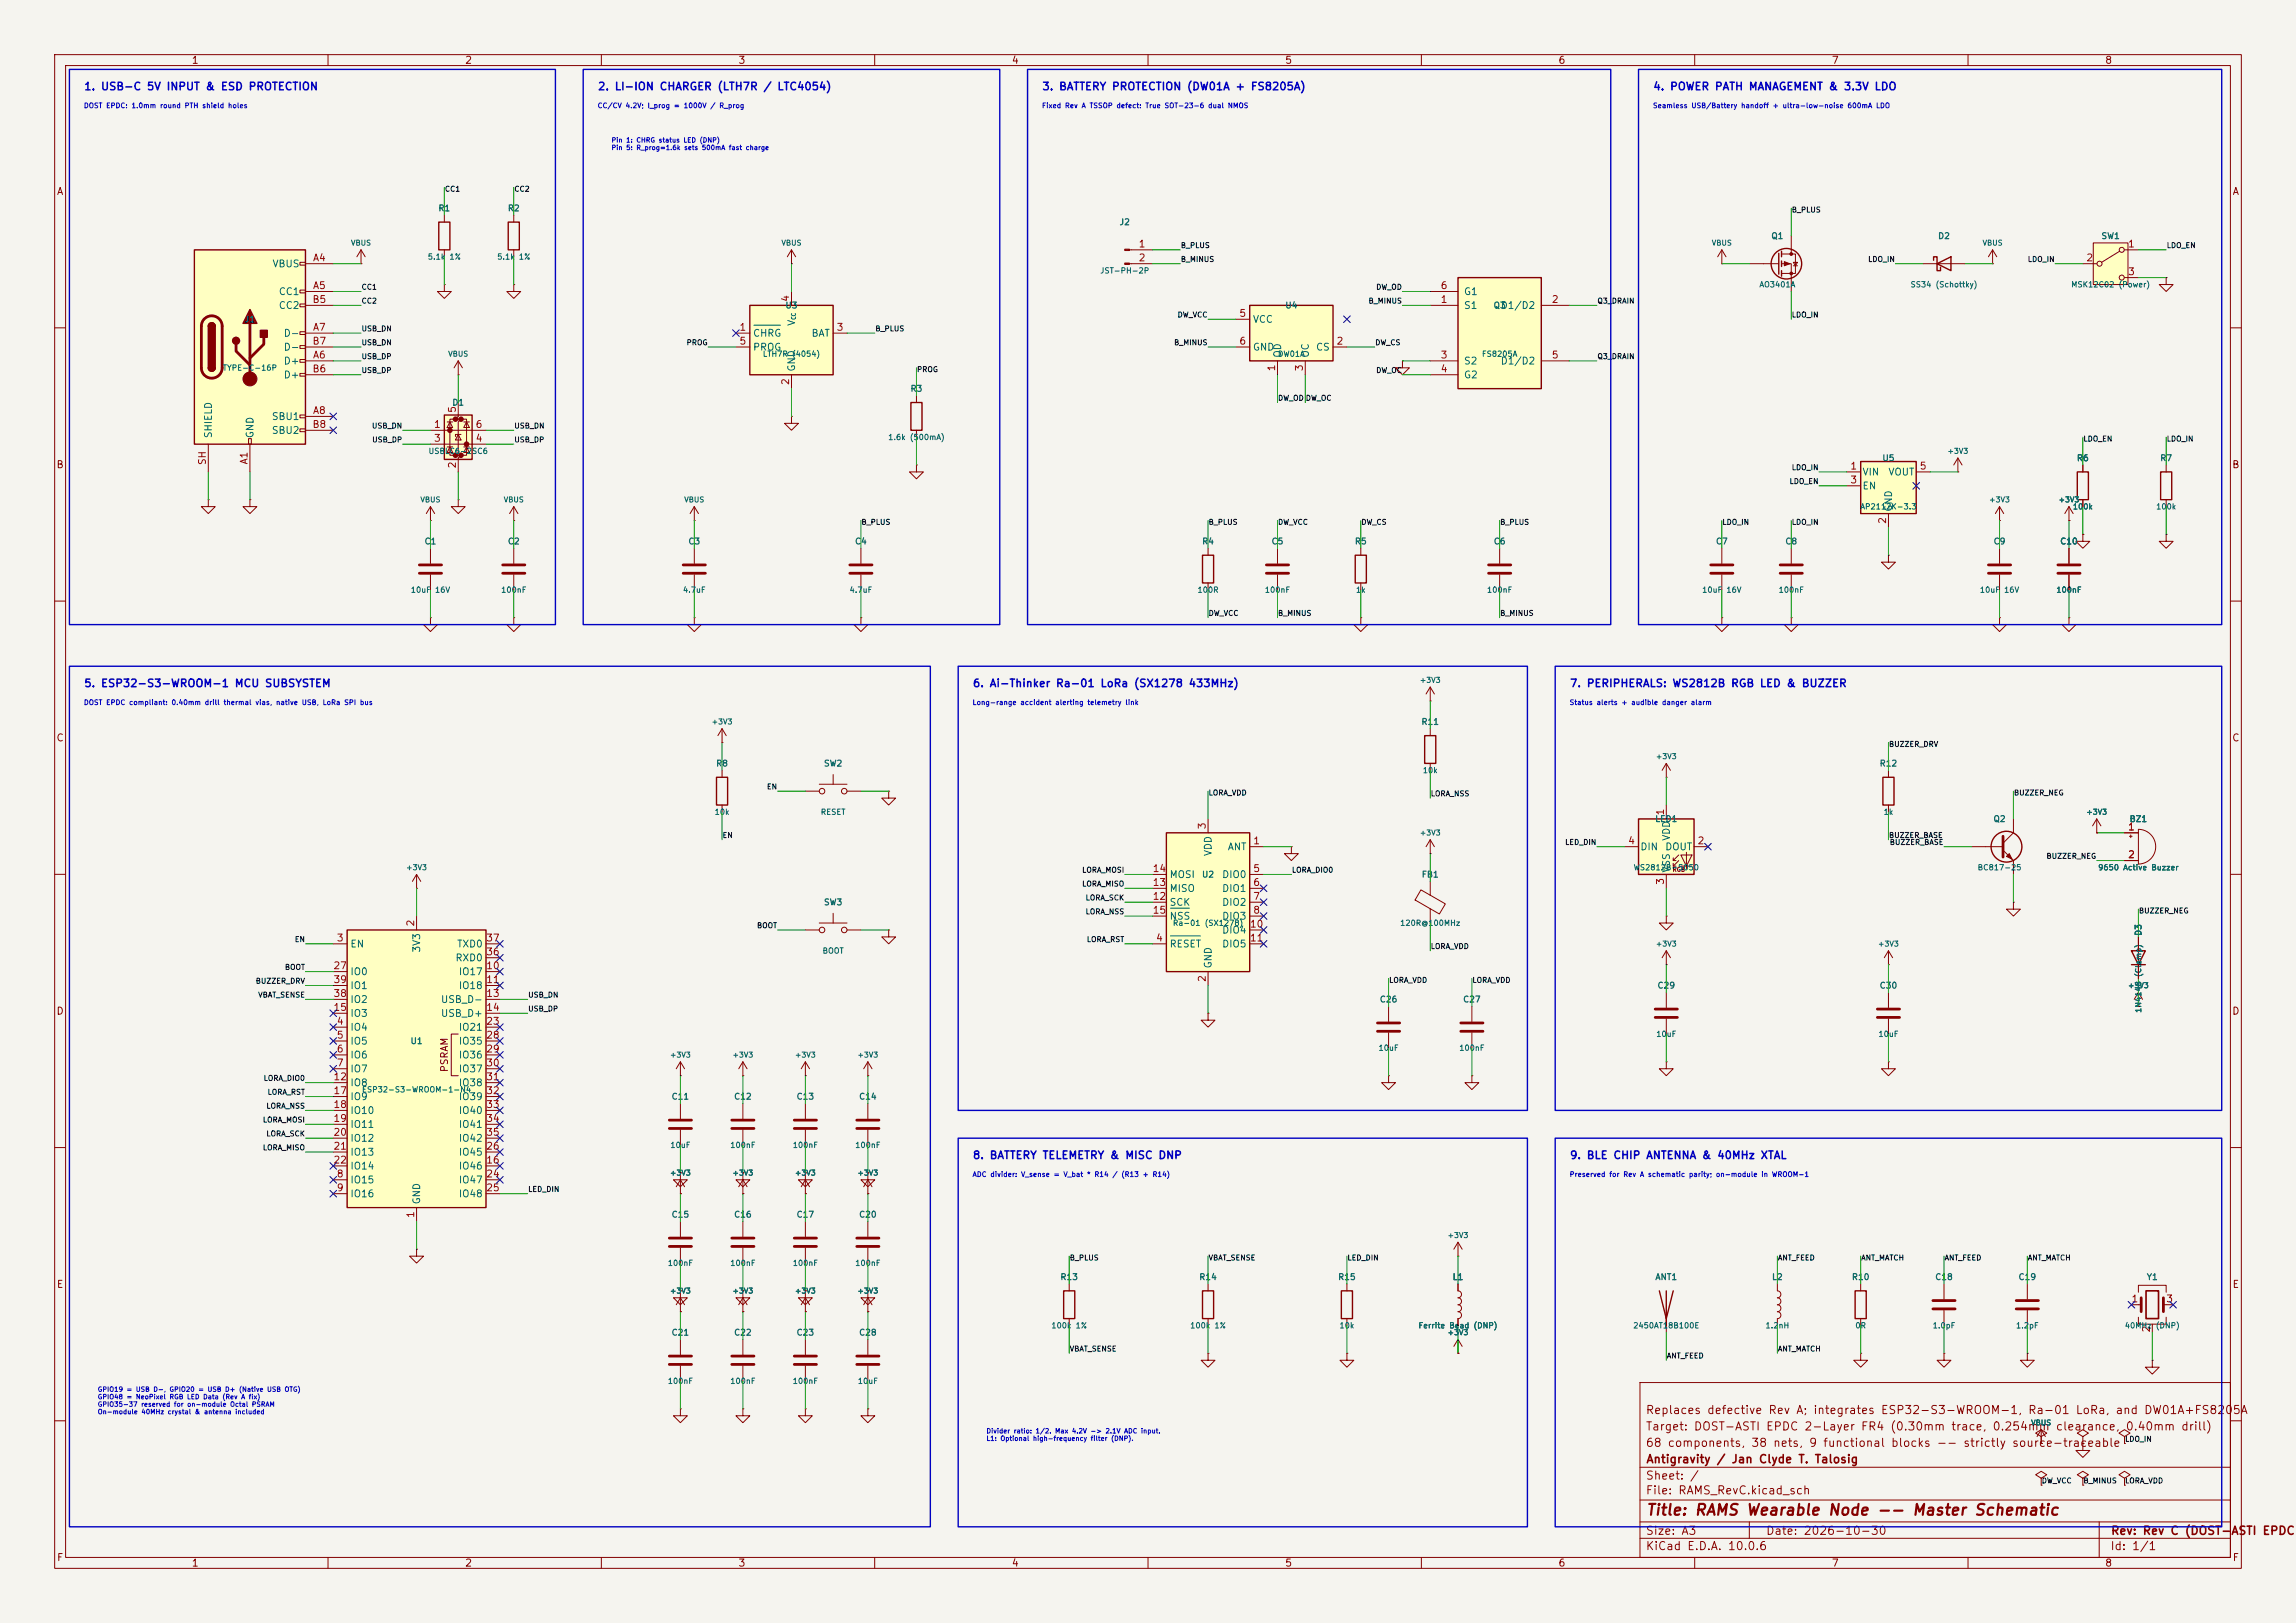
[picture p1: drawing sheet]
<svg xmlns="http://www.w3.org/2000/svg" width="420mm" height="297mm" viewBox="0 0 420 297" stroke-linecap="round" stroke-linejoin="round" font-family="sans-serif">
<defs><g id="words">
<text font-size="2" fill="#840000" x="301" y="277.8">Title: RAMS Wearable Node -- Master Schematic</text>
<g font-size="1.5" fill="#840000">
<text x="300.9" y="262.1">Target: DOST-ASTI EPDC 2-Layer FR4 (0.30mm trace, 0.254mm clearance, 0.40mm drill)</text>
<text x="300.9" y="259.1">Replaces defective Rev A; integrates ESP32-S3-WROOM-1, Ra-01 LoRa, and DW01A+FS8205A</text>
<text x="300.9" y="265.1">68 components, 38 nets, 9 functional blocks -- strictly source-traceable</text>
<text x="301" y="268.1">Antigravity / Jan Clyde T. Talosig</text>
<text x="300.9" y="273.8">File: RAMS_RevC.kicad_sch</text>
<text x="300.9" y="271.1">Sheet: /</text>
<text x="300.9" y="281.2">Size: A3</text>
<text x="322.9" y="281.2">Date: 2026-10-30</text>
<text x="386" y="281.2">Rev: Rev C (DOST-ASTI EPDC</text>
<text x="300.9" y="284">KiCad E.D.A. 10.0.6</text>
<text x="385.9" y="284">Id: 1/1</text>
</g>
<g font-size="1.4" fill="#0000c2">
<text x="15.3" y="16.9">1. USB-C 5V INPUT &amp; ESD PROTECTION</text>
<text x="109.3" y="16.9">2. LI-ION CHARGER (LTH7R / LTC4054)</text>
<text x="190.5" y="16.9">3. BATTERY PROTECTION (DW01A + FS8205A)</text>
<text x="302.3" y="16.9">4. POWER PATH MANAGEMENT &amp; 3.3V LDO</text>
<text x="15.3" y="126.1">5. ESP32-S3-WROOM-1 MCU SUBSYSTEM</text>
<text x="177.8" y="126.1">6. Ai-Thinker Ra-01 LoRa (SX1278 433MHz)</text>
<text x="287.1" y="126.1">7. PERIPHERALS: WS2812B RGB LED &amp; BUZZER</text>
<text x="177.8" y="212.4">8. BATTERY TELEMETRY &amp; MISC DNP</text>
<text x="287.1" y="212.4">9. BLE CHIP ANTENNA &amp; 40MHz XTAL</text>
</g>
<g font-size="1.3" fill="#840000">
<text x="35" y="12">1</text>
<text x="85" y="12">2</text>
<text x="135" y="12">3</text>
<text x="185" y="12">4</text>
<text x="235" y="12">5</text>
<text x="285" y="12">6</text>
<text x="335" y="12">7</text>
<text x="385" y="12">8</text>
<text x="10.3" y="36">A</text>
<text x="408.3" y="36">A</text>
<text x="10.2" y="86">B</text>
<text x="408.2" y="86">B</text>
<text x="10.2" y="136">C</text>
<text x="408.2" y="136">C</text>
<text x="10.2" y="186">D</text>
<text x="408.2" y="186">D</text>
<text x="82.2" y="196.3" transform="rotate(-90 82.2 196.3)">PSRAM</text>
<text x="10.3" y="236">E</text>
<text x="408.3" y="236">E</text>
<text x="10.3" y="286">F</text>
<text x="35" y="287">1</text>
<text x="85" y="287">2</text>
<text x="135" y="287">3</text>
<text x="185" y="287">4</text>
<text x="235" y="287">5</text>
<text x="285" y="287">6</text>
<text x="335" y="287">7</text>
<text x="385" y="287">8</text>
<text x="408.3" y="286">F</text>
</g>
<g font-size="1.3" fill="#a90000">
<text x="208.2" y="45.6">1</text>
<text x="389.2" y="45.6">1</text>
<text x="57.1" y="48.1">A4</text>
<text x="57.1" y="53.2">A5</text>
<text x="208.2" y="48.1">2</text>
<text x="263.4" y="53.2">6</text>
<text x="381.5" y="48.1">2</text>
<text x="389.2" y="50.7">3</text>
<text x="57.1" y="55.7">B5</text>
<text x="144.6" y="55.3" transform="rotate(-90 144.6 55.3)">4</text>
<text x="226.6" y="58.3">5</text>
<text x="263.4" y="55.7">1</text>
<text x="283.7" y="55.7">2</text>
<text x="57.1" y="63.4">B7</text>
<text x="57.1" y="65.9">A6</text>
<text x="57.1" y="60.8">A7</text>
<text x="135.2" y="60.8">1</text>
<text x="135.2" y="63.4">5</text>
<text x="152.9" y="60.8">3</text>
<text x="226.6" y="63.4">6</text>
<text x="244.4" y="63.4">2</text>
<text x="263.4" y="65.9">3</text>
<text x="283.7" y="65.9">5</text>
<text x="57.1" y="68.4">B6</text>
<text x="144.6" y="70.6" transform="rotate(-90 144.6 70.6)">2</text>
<text x="233.5" y="68" transform="rotate(-90 233.5 68)">1</text>
<text x="238.6" y="68" transform="rotate(-90 238.6 68)">3</text>
<text x="263.4" y="68.4">4</text>
<text x="57.1" y="76.1">A8</text>
<text x="83.7" y="75.7" transform="rotate(-90 83.7 75.7)">5</text>
<text x="57.1" y="78.6">B8</text>
<text x="79.3" y="78.6">1</text>
<text x="79.3" y="81.1">3</text>
<text x="86.9" y="81.1">4</text>
<text x="86.9" y="78.6">6</text>
<text x="38" y="85.2" transform="rotate(-90 38 85.2)">SH</text>
<text x="45.6" y="85.1" transform="rotate(-90 45.6 85.1)">A1</text>
<text x="83.7" y="85.8" transform="rotate(-90 83.7 85.8)">2</text>
<text x="338.4" y="86.2">1</text>
<text x="338.4" y="88.8">3</text>
<text x="351.1" y="86.2">5</text>
<text x="345.3" y="96" transform="rotate(-90 345.3 96)">2</text>
<text x="304.7" y="149.3" transform="rotate(-90 304.7 149.3)">1</text>
<text x="220.8" y="151.9" transform="rotate(-90 220.8 151.9)">3</text>
<text x="229.1" y="154.8">1</text>
<text x="297.7" y="154.8">4</text>
<text x="310.4" y="154.8">2</text>
<text x="389.2" y="152.3">1</text>
<text x="210.8" y="159.9">14</text>
<text x="229.1" y="159.9">5</text>
<text x="389.2" y="157.3">2</text>
<text x="210.8" y="165">12</text>
<text x="210.8" y="162.4">13</text>
<text x="210.8" y="167.5">15</text>
<text x="229.1" y="162.4">6</text>
<text x="229.1" y="165">7</text>
<text x="229.1" y="167.5">8</text>
<text x="304.7" y="162" transform="rotate(-90 304.7 162)">3</text>
<text x="61.5" y="172.6">3</text>
<text x="76.1" y="169.6" transform="rotate(-90 76.1 169.6)">2</text>
<text x="88.8" y="172.6">37</text>
<text x="211.4" y="172.6">4</text>
<text x="228.5" y="170">10</text>
<text x="228.5" y="172.6">11</text>
<text x="60.9" y="177.7">27</text>
<text x="88.8" y="177.7">10</text>
<text x="88.8" y="175.1">36</text>
<text x="220.8" y="179.8" transform="rotate(-90 220.8 179.8)">2</text>
<text x="60.9" y="185.3">15</text>
<text x="60.9" y="182.7">38</text>
<text x="60.9" y="180.2">39</text>
<text x="88.8" y="180.2">11</text>
<text x="88.8" y="182.7">13</text>
<text x="88.8" y="185.3">14</text>
<text x="61.5" y="187.8">4</text>
<text x="61.5" y="190.4">5</text>
<text x="88.8" y="187.8">23</text>
<text x="88.8" y="190.4">28</text>
<text x="60.9" y="198">12</text>
<text x="61.5" y="192.9">6</text>
<text x="61.5" y="195.4">7</text>
<text x="88.8" y="192.9">29</text>
<text x="88.8" y="195.4">30</text>
<text x="88.8" y="198">31</text>
<text x="60.9" y="200.5">17</text>
<text x="60.9" y="203.1">18</text>
<text x="88.8" y="200.5">32</text>
<text x="88.8" y="203.1">33</text>
<text x="60.9" y="205.6">19</text>
<text x="60.9" y="208.1">20</text>
<text x="88.8" y="205.6">34</text>
<text x="88.8" y="208.1">35</text>
<text x="60.9" y="210.7">21</text>
<text x="60.9" y="213.2">22</text>
<text x="61.5" y="215.8">8</text>
<text x="88.8" y="213.2">16</text>
<text x="88.8" y="215.8">24</text>
<text x="88.8" y="210.7">26</text>
<text x="61.5" y="218.3">9</text>
<text x="88.8" y="218.3">25</text>
<text x="76.1" y="223" transform="rotate(-90 76.1 223)">1</text>
<text x="389.8" y="238.6">1</text>
<text x="396.1" y="238.6">3</text>
<text x="393.6" y="243.9" transform="rotate(-90 393.6 243.9)">2</text>
</g>
<g font-size="1.3" fill="#006464">
<text x="49.7" y="49.2">VBUS</text>
<text x="50.9" y="54.3">CC1</text>
<text x="50.9" y="56.8">CC2</text>
<text x="145.7" y="59.7" transform="rotate(-90 145.7 59.7)">V</text>
<text x="229.1" y="59.4">VCC</text>
<text x="267.7" y="56.8">S1</text>
<text x="267.7" y="54.3">G1</text>
<text x="274.4" y="56.8">D1/D2</text>
<text x="51.8" y="61.9">D-</text>
<text x="51.8" y="64.5">D-</text>
<text x="137.6" y="61.9">CHRG</text>
<text x="137.6" y="64.5">PROG</text>
<text x="148.3" y="61.9">BAT</text>
<text x="229.1" y="64.5">GND</text>
<text x="234.6" y="65.6" transform="rotate(-90 234.6 65.6)">OD</text>
<text x="239.7" y="65.6" transform="rotate(-90 239.7 65.6)">OC</text>
<text x="240.6" y="64.5">CS</text>
<text x="51.8" y="67">D+</text>
<text x="51.8" y="69.5">D+</text>
<text x="145.7" y="68.1" transform="rotate(-90 145.7 68.1)">GND</text>
<text x="267.7" y="67">S2</text>
<text x="267.7" y="69.5">G2</text>
<text x="274.4" y="67">D1/D2</text>
<text x="49.6" y="77.2">SBU1</text>
<text x="39.1" y="80.3" transform="rotate(-90 39.1 80.3)">SHIELD</text>
<text x="46.7" y="80.3" transform="rotate(-90 46.7 80.3)">GND</text>
<text x="49.6" y="79.7">SBU2</text>
<text x="340.6" y="87.3">VIN</text>
<text x="340.6" y="89.9">EN</text>
<text x="345.3" y="87.3">VOUT</text>
<text x="346.4" y="93.8" transform="rotate(-90 346.4 93.8)">GND</text>
<text x="224.5" y="155.9">ANT</text>
<text x="299.9" y="155.9">DIN</text>
<text x="304.5" y="155.9">DOUT</text>
<text x="305.8" y="154" transform="rotate(-90 305.8 154)">VDD</text>
<text x="213.8" y="161">MOSI</text>
<text x="221.9" y="156.8" transform="rotate(-90 221.9 156.8)">VDD</text>
<text x="223.4" y="161">DIO0</text>
<text x="305.8" y="159.8" transform="rotate(-90 305.8 159.8)">VSS</text>
<text x="213.8" y="166.1">SCK</text>
<text x="213.8" y="163.5">MISO</text>
<text x="223.4" y="163.5">DIO1</text>
<text x="223.4" y="166.1">DIO2</text>
<text x="64" y="173.7">EN</text>
<text x="83.5" y="173.7">TXD0</text>
<text x="213.8" y="173.7">RESET</text>
<text x="213.8" y="168.6">NSS</text>
<text x="223.4" y="168.6">DIO3</text>
<text x="223.4" y="171.1">DIO4</text>
<text x="223.4" y="173.7">DIO5</text>
<text x="64" y="178.8">IO0</text>
<text x="77.2" y="174.4" transform="rotate(-90 77.2 174.4)">3V3</text>
<text x="83.2" y="176.2">RXD0</text>
<text x="83.8" y="178.8">IO17</text>
<text x="221.9" y="177.3" transform="rotate(-90 221.9 177.3)">GND</text>
<text x="64" y="183.8">IO2</text>
<text x="64" y="181.3">IO1</text>
<text x="80.5" y="183.8">USB_D-</text>
<text x="83.8" y="181.3">IO18</text>
<text x="64" y="188.9">IO4</text>
<text x="64" y="191.5">IO5</text>
<text x="64" y="186.4">IO3</text>
<text x="80.5" y="186.4">USB_D+</text>
<text x="83.8" y="188.9">IO21</text>
<text x="83.8" y="191.5">IO35</text>
<text x="64" y="194">IO6</text>
<text x="64" y="196.5">IO7</text>
<text x="83.8" y="194">IO36</text>
<text x="83.8" y="196.5">IO37</text>
<text x="64" y="199.1">IO8</text>
<text x="64" y="201.6">IO9</text>
<text x="83.8" y="199.1">IO38</text>
<text x="83.8" y="201.6">IO39</text>
<text x="64" y="204.2">IO10</text>
<text x="64" y="206.7">IO11</text>
<text x="64" y="209.2">IO12</text>
<text x="83.8" y="204.2">IO40</text>
<text x="83.8" y="206.7">IO41</text>
<text x="83.8" y="209.2">IO42</text>
<text x="64" y="211.8">IO13</text>
<text x="64" y="214.3">IO14</text>
<text x="83.8" y="214.3">IO46</text>
<text x="83.8" y="211.8">IO45</text>
<text x="64" y="216.9">IO15</text>
<text x="64" y="219.4">IO16</text>
<text x="77.2" y="220.5" transform="rotate(-90 77.2 220.5)">GND</text>
<text x="83.8" y="216.9">IO47</text>
<text x="83.8" y="219.4">IO48</text>
</g>
<g font-size="1.1" fill="#006464">
<text x="80.1" y="38.9">R1</text>
<text x="92.8" y="38.9">R2</text>
<text x="204.7" y="41.5">J2</text>
<text x="323.9" y="44">Q1</text>
<text x="354.4" y="44">D2</text>
<text x="384.3" y="44">SW1</text>
<text x="44.7" y="59.3">J1</text>
<text x="143.6" y="56.7">U3</text>
<text x="235" y="56.7">U4</text>
<text x="273.1" y="56.7">Q3</text>
<text x="166.5" y="72">R3</text>
<text x="82.6" y="74.5">D1</text>
<text x="344.2" y="84.7">U5</text>
<text x="379.8" y="84.7">R6</text>
<text x="395.1" y="84.7">R7</text>
<text x="77.6" y="99.9">C1</text>
<text x="92.8" y="99.9">C2</text>
<text x="125.8" y="99.9">C3</text>
<text x="156.3" y="99.9">C4</text>
<text x="219.8" y="99.9">R4</text>
<text x="232.5" y="99.9">C5</text>
<text x="247.7" y="99.9">R5</text>
<text x="273.1" y="99.9">C6</text>
<text x="313.8" y="99.9">C7</text>
<text x="326.5" y="99.9">C8</text>
<text x="364.6" y="99.9">C9</text>
<text x="376.8" y="99.9">C10</text>
<text x="259.9" y="132.9">R11</text>
<text x="130.9" y="140.5">R8</text>
<text x="150.6" y="140.5">SW2</text>
<text x="343.7" y="140.5">R12</text>
<text x="302.7" y="150.7">LED1</text>
<text x="364.6" y="150.7">Q2</text>
<text x="389.5" y="150.7">BZ1</text>
<text x="219.8" y="160.9">U2</text>
<text x="260" y="160.9">FB1</text>
<text x="150.6" y="165.9">SW3</text>
<text x="392" y="171.4" transform="rotate(-90 392 171.4)">D3</text>
<text x="252.3" y="183.7">C26</text>
<text x="267.5" y="183.7">C27</text>
<text x="303.1" y="181.2">C29</text>
<text x="343.7" y="181.2">C30</text>
<text x="75" y="191.3">U1</text>
<text x="122.8" y="201.5">C11</text>
<text x="134.2" y="201.5">C12</text>
<text x="145.6" y="201.5">C13</text>
<text x="157" y="201.5">C14</text>
<text x="122.8" y="223.1">C15</text>
<text x="134.2" y="223.1">C16</text>
<text x="145.6" y="223.1">C17</text>
<text x="157" y="223.1">C20</text>
<text x="193.9" y="234.5">R13</text>
<text x="219.3" y="234.5">R14</text>
<text x="244.7" y="234.5">R15</text>
<text x="265.6" y="234.5">L1</text>
<text x="302.7" y="234.5">ANT1</text>
<text x="324" y="234.5">L2</text>
<text x="338.7" y="234.5">R10</text>
<text x="353.9" y="234.5">C18</text>
<text x="369.1" y="234.5">C19</text>
<text x="392.6" y="234.5">Y1</text>
<text x="122.8" y="244.7">C21</text>
<text x="134.2" y="244.7">C22</text>
<text x="145.6" y="244.7">C23</text>
<text x="157" y="244.7">C28</text>
</g>
<g font-size="1" fill="#0f0f0f">
<text x="81.3" y="35.3">CC1</text>
<text x="94" y="35.3">CC2</text>
<text x="327.7" y="39.1">B_PLUS</text>
<text x="215.9" y="45.6">B_PLUS</text>
<text x="396.2" y="45.6">LDO_EN</text>
<text x="66" y="53.2">CC1</text>
<text x="215.9" y="48.2">B_MINUS</text>
<text x="251.6" y="53.2">DW_OD</text>
<text x="341.6" y="48.2">LDO_IN</text>
<text x="370.8" y="48.2">LDO_IN</text>
<text x="66" y="55.8">CC2</text>
<text x="215.3" y="58.3">DW_VCC</text>
<text x="250.2" y="55.8">B_MINUS</text>
<text x="292.1" y="55.8">Q3_DRAIN</text>
<text x="327.7" y="58.3">LDO_IN</text>
<text x="66" y="63.4">USB_DN</text>
<text x="66" y="65.9">USB_DP</text>
<text x="66" y="60.9">USB_DN</text>
<text x="125.5" y="63.4">PROG</text>
<text x="160" y="60.9">B_PLUS</text>
<text x="214.7" y="63.4">B_MINUS</text>
<text x="251.5" y="63.4">DW_CS</text>
<text x="292.1" y="65.9">Q3_DRAIN</text>
<text x="66" y="68.5">USB_DP</text>
<text x="167.6" y="68.3">PROG</text>
<text x="251.6" y="68.5">DW_OC</text>
<text x="233.7" y="73.6">DW_OD</text>
<text x="238.8" y="73.6">DW_OC</text>
<text x="67.9" y="78.6">USB_DN</text>
<text x="68" y="81.2">USB_DP</text>
<text x="94" y="78.6">USB_DN</text>
<text x="94" y="81.2">USB_DP</text>
<text x="381" y="81">LDO_EN</text>
<text x="396.2" y="81">LDO_IN</text>
<text x="327.3" y="88.8">LDO_EN</text>
<text x="327.7" y="86.3">LDO_IN</text>
<text x="157.5" y="96.3">B_PLUS</text>
<text x="221" y="96.3">B_PLUS</text>
<text x="233.7" y="96.3">DW_VCC</text>
<text x="248.9" y="96.3">DW_CS</text>
<text x="274.3" y="96.3">B_PLUS</text>
<text x="315" y="96.3">LDO_IN</text>
<text x="327.7" y="96.3">LDO_IN</text>
<text x="221" y="112.9">DW_VCC</text>
<text x="233.7" y="112.9">B_MINUS</text>
<text x="274.3" y="112.9">B_MINUS</text>
<text x="345.4" y="136.9">BUZZER_DRV</text>
<text x="140.2" y="144.7">EN</text>
<text x="221" y="145.8">LORA_VDD</text>
<text x="261.6" y="146">LORA_NSS</text>
<text x="368.3" y="145.8">BUZZER_NEG</text>
<text x="132.1" y="153.6">EN</text>
<text x="286.2" y="154.8">LED_DIN</text>
<text x="345.4" y="153.6">BUZZER_BASE</text>
<text x="345.6" y="154.8">BUZZER_BASE</text>
<text x="197.9" y="159.9">LORA_MOSI</text>
<text x="236.2" y="159.9">LORA_DIO0</text>
<text x="374.3" y="157.4">BUZZER_NEG</text>
<text x="197.9" y="162.5">LORA_MISO</text>
<text x="198.5" y="165">LORA_SCK</text>
<text x="198.5" y="167.5">LORA_NSS</text>
<text x="391.2" y="167.4">BUZZER_NEG</text>
<text x="53.8" y="172.6">EN</text>
<text x="138.4" y="170.1">BOOT</text>
<text x="198.7" y="172.6">LORA_RST</text>
<text x="261.6" y="173.9">LORA_VDD</text>
<text x="52" y="177.7">BOOT</text>
<text x="46.7" y="180.2">BUZZER_DRV</text>
<text x="47.1" y="182.8">VBAT_SENSE</text>
<text x="96.5" y="182.8">USB_DN</text>
<text x="96.5" y="185.3">USB_DP</text>
<text x="254" y="180.1">LORA_VDD</text>
<text x="269.2" y="180.1">LORA_VDD</text>
<text x="48.1" y="198">LORA_DIO0</text>
<text x="48.6" y="203.1">LORA_NSS</text>
<text x="48.9" y="200.6">LORA_RST</text>
<text x="48" y="205.6">LORA_MOSI</text>
<text x="48.6" y="208.2">LORA_SCK</text>
<text x="48" y="210.7">LORA_MISO</text>
<text x="96.5" y="218.3">LED_DIN</text>
<text x="195.6" y="230.9">B_PLUS</text>
<text x="221" y="230.9">VBAT_SENSE</text>
<text x="246.4" y="230.9">LED_DIN</text>
<text x="325.1" y="230.9">ANT_FEED</text>
<text x="340.4" y="230.9">ANT_MATCH</text>
<text x="355.6" y="230.9">ANT_FEED</text>
<text x="370.8" y="230.9">ANT_MATCH</text>
<text x="195.6" y="247.6">VBAT_SENSE</text>
<text x="304.8" y="248.8">ANT_FEED</text>
<text x="325.1" y="247.6">ANT_MATCH</text>
<text x="388.6" y="264.1">LDO_IN</text>
<text x="373.4" y="271.7">DW_VCC</text>
<text x="381" y="271.7">B_MINUS</text>
<text x="388.6" y="271.7">LORA_VDD</text>
</g>
<g font-size="1" fill="#006464">
<text x="64.1" y="45.2">VBUS</text>
<text x="78.2" y="47.7">5.1k</text>
<text x="82.1" y="47.7">1%</text>
<text x="90.9" y="47.7">5.1k</text>
<text x="94.8" y="47.7">1%</text>
<text x="142.9" y="45.2">VBUS</text>
<text x="313" y="45.2">VBUS</text>
<text x="362.6" y="45.2">VBUS</text>
<text x="201.2" y="50.3">JST-PH-2P</text>
<text x="321.7" y="52.8">AO3401A</text>
<text x="349.4" y="52.8">SS34 (Schottky)</text>
<text x="378.8" y="52.8">MSK12C02 (Power)</text>
<text x="81.9" y="65.5">VBUS</text>
<text x="139.4" y="65.5">LTH7R (4054)</text>
<text x="233.7" y="65.5">DW01A</text>
<text x="271" y="65.5">FS8205A</text>
<text x="40.7" y="68.1">TYPE-C-16P</text>
<text x="78.3" y="83.3">USBLC6-2SC6</text>
<text x="162.4" y="80.8">1.6k (500mA)</text>
<text x="356.1" y="83.3">+3V3</text>
<text x="76.8" y="92.2">VBUS</text>
<text x="92.1" y="92.2">VBUS</text>
<text x="125.1" y="92.2">VBUS</text>
<text x="340.2" y="93.5">AP2112K-3.3</text>
<text x="363.8" y="92.2">+3V3</text>
<text x="376.5" y="92.2">+3V3</text>
<text x="379.1" y="93.5">100k</text>
<text x="394.3" y="93.5">100k</text>
<text x="75" y="108.7">10uF</text>
<text x="79.5" y="108.7">16V</text>
<text x="91.6" y="108.7">100nF</text>
<text x="124.8" y="108.7">4.7uF</text>
<text x="155.3" y="108.7">4.7uF</text>
<text x="219" y="108.7">100R</text>
<text x="231.3" y="108.7">100nF</text>
<text x="247.9" y="108.7">1k</text>
<text x="271.9" y="108.7">100nF</text>
<text x="311.3" y="108.7">10uF</text>
<text x="315.7" y="108.7">16V</text>
<text x="325.3" y="108.7">100nF</text>
<text x="362.1" y="108.7">10uF</text>
<text x="366.5" y="108.7">16V</text>
<text x="376.1" y="108.7">100nF</text>
<text x="259.6" y="125.2">+3V3</text>
<text x="130.1" y="132.8">+3V3</text>
<text x="260.2" y="141.7">10k</text>
<text x="302.8" y="139.1">+3V3</text>
<text x="130.6" y="149.3">10k</text>
<text x="150" y="149.3">RESET</text>
<text x="344.5" y="149.3">1k</text>
<text x="381.5" y="149.3">+3V3</text>
<text x="259.6" y="153.1">+3V3</text>
<text x="74.2" y="159.5">+3V3</text>
<text x="298.7" y="159.5">WS2812B-5050</text>
<text x="361.7" y="159.5">BC817-25</text>
<text x="383.7" y="159.5">9650 Active Buzzer</text>
<text x="214.5" y="169.7">Ra-01 (SX1278)</text>
<text x="256" y="169.7">120R@100MHz</text>
<text x="302.8" y="173.4">+3V3</text>
<text x="343.4" y="173.4">+3V3</text>
<text x="150.4" y="174.7">BOOT</text>
<text x="389.2" y="181.1">+3V3</text>
<text x="391.9" y="185.5" transform="rotate(-90 391.9 185.5)">1N4148 (Clamp)</text>
<text x="302.9" y="190">10uF</text>
<text x="343.5" y="190">10uF</text>
<text x="122.5" y="193.8">+3V3</text>
<text x="133.9" y="193.8">+3V3</text>
<text x="145.3" y="193.8">+3V3</text>
<text x="156.8" y="193.8">+3V3</text>
<text x="252.1" y="192.5">10uF</text>
<text x="266.8" y="192.5">100nF</text>
<text x="66.1" y="200.1">ESP32-S3-WROOM-1-N4</text>
<text x="122.5" y="215.3">+3V3</text>
<text x="122.5" y="210.3">10uF</text>
<text x="133.5" y="210.3">100nF</text>
<text x="133.9" y="215.3">+3V3</text>
<text x="144.9" y="210.3">100nF</text>
<text x="145.3" y="215.3">+3V3</text>
<text x="156.3" y="210.3">100nF</text>
<text x="156.8" y="215.3">+3V3</text>
<text x="264.7" y="226.8">+3V3</text>
<text x="122.1" y="231.9">100nF</text>
<text x="133.5" y="231.9">100nF</text>
<text x="144.9" y="231.9">100nF</text>
<text x="156.3" y="231.9">100nF</text>
<text x="122.5" y="236.9">+3V3</text>
<text x="133.9" y="236.9">+3V3</text>
<text x="145.3" y="236.9">+3V3</text>
<text x="156.8" y="236.9">+3V3</text>
<text x="192.2" y="243.3">100k 1%</text>
<text x="217.6" y="243.3">100k 1%</text>
<text x="244.9" y="243.3">10k</text>
<text x="259.4" y="243.3">Ferrite Bead (DNP)</text>
<text x="264.7" y="244.6">+3V3</text>
<text x="298.7" y="243.3">2450AT18B100E</text>
<text x="322.9" y="243.3">1.2nH</text>
<text x="339.3" y="243.3">0R</text>
<text x="353.4" y="243.3">1.0pF</text>
<text x="368.7" y="243.3">1.2pF</text>
<text x="388.6" y="243.3">40MHz (DNP)</text>
<text x="122.1" y="253.5">100nF</text>
<text x="133.5" y="253.5">100nF</text>
<text x="144.9" y="253.5">100nF</text>
<text x="156.8" y="253.5">10uF</text>
<text x="371.5" y="261.1">VBUS</text>
</g>
<g font-size=".9" fill="#0000c2">
<text x="15.3" y="20">DOST EPDC: 1.0mm round PTH shield holes</text>
<text x="109.2" y="20">CC/CV 4.2V; I_prog = 1000V / R_prog</text>
<text x="190.5" y="20">Fixed Rev A TSSOP defect: True SOT-23-6 dual NMOS</text>
<text x="302.3" y="20">Seamless USB/Battery handoff + ultra-low-noise 600mA LDO</text>
<text x="111.8" y="26.3">Pin 1: CHRG status LED (DNP)</text>
<text x="111.8" y="27.7">Pin 5: R_prog=1.6k sets 500mA fast charge</text>
<text x="15.3" y="129.2">DOST EPDC compliant: 0.40mm drill thermal vias, native USB, LoRa SPI bus</text>
<text x="177.8" y="129.2">Long-range accident alerting telemetry link</text>
<text x="287" y="129.2">Status alerts + audible danger alarm</text>
<text x="177.8" y="215.6">ADC divider: V_sense = V_bat * R14 / (R13 + R14)</text>
<text x="287" y="215.6">Preserved for Rev A schematic parity; on-module in WROOM-1</text>
<text x="17.8" y="254.9">GPIO19 = USB D-, GPIO20 = USB D+ (Native USB OTG)</text>
<text x="17.8" y="256.3">GPIO48 = NeoPixel RGB LED Data (Rev A fix)</text>
<text x="17.8" y="257.6">GPIO35-37 reserved for on-module Octal PSRAM</text>
<text x="17.8" y="259">On-module 40MHz crystal &amp; antenna included</text>
<text x="180.4" y="262.5">Divider ratio: 1/2. Max 4.2V -&gt; 2.1V ADC input.</text>
<text x="180.4" y="263.9">L1: Optional high-frequency filter (DNP).</text>
</g>
<text font-size=".8" fill="#006464" x="145.8" y="58.6" transform="rotate(-90 145.8 58.6)">CC</text>
<text font-size=".8" fill="#840000" x="305.9" y="159.7">RGB</text>
</g></defs>
<path d="M0 0h420v297h-420z" fill="#f5f4ef" stroke="#f5f4ef" stroke-width=".18"/>
<g fill="none" stroke="#840000" stroke-width=".18">
<path d="M10 10h400v277h-400zM12 12h396v273h-396zM60 10v2M110 10v2M160 10v2M210 10v2M260 10v2M310 10v2M360 10v2M144.8 48.3h.1M144.8 45.7l-.8 1.3M144.8 45.7l.7 1.3"/>
<path d="M144.8 45.7v2.6M10 60h2M167.6 72.4v1.3M167.6 78.7v1.3M408 60h2M381 97.8v1.3h1.3l-1.3 1.2-1.3-1.2h1.3M381 97.8h.1M381 85.1v1.3M381 91.4v1.3M10 110h2M157.5 113v1.3h1.2l-1.2 1.3-1.3-1.3h1.3M157.5 113h.1"/>
<path d="M221 100.3v1.3M221 106.7v1.3M378.5 113v1.3h1.2l-1.2 1.3-1.3-1.3h1.3M378.5 113h.1M408 110h2M132.1 135.9h.1M132.1 133.4l-.8 1.2M132.1 133.4l.7 1.2M132.1 133.4v2.5M10 160h2M408 160h2M10 210h2"/>
<path d="M124.5 201.9v2.8M124.5 206.8v2.8M408 210h2M300 253h108v32h-108zM370.8 247.6v1.3h1.3l-1.3 1.3-1.2-1.3h1.2M370.8 247.6h.1M10 260h2M300 278.5h108M300 274.5h108M300 268.5h108M320 278.5v3M381 270.5l1-.6-1-.7-1 .7 1 .6v1.3"/>
<path d="M381 271.8h.1M381 264.2v1.2h1.3l-1.3 1.3-1.3-1.3h1.3M381 264.2h.1M384 278.5v6.5M388.6 270.5l1-.6-1-.7-1 .7 1 .6v1.3M388.6 271.8h.1M408 260h2M60 285v2M110 285v2M160 285v2M210 285v2M260 285v2"/>
<path d="M300 281.5h108M310 285v2M360 285v2"/>
</g>
<path d="M166.6 73.7h2.1v5h-2.1zM380 86.4h2v5h-2zM220 101.6h2v5.1h-2z" fill="none" stroke="#840000" stroke-width=".25"/>
<path d="M122.4 205h4.1M122.4 206.5h4.1" fill="none" stroke="#840000" stroke-width=".51"/>
<path d="M63.5 170.2h25.4v50.8h-25.4z" fill="#ffffc2"/>
<path d="M353.7 47.6v-.6h.6v2.5h.7v-.6M354.3 48.3l2.6-1.3v2.5zM63.5 170.2h25.4v50.8h-25.4z" fill="none" stroke="#840000" stroke-width=".25"/>
<g fill="none" stroke="#840000" stroke-width=".18">
<path d="M351.8 48.3h7.6M364.5 48.3h.1M364.5 45.7l-.8 1.3M364.5 45.7l.8 1.3M364.5 45.7v2.6M358.1 86.4h.1M358.1 83.8l-.7 1.3M358.1 83.8l.8 1.3M358.1 83.8v2.6M396.2 97.8v1.3h1.3l-1.3 1.2-1.2-1.2h1.2M396.2 97.8h.1M365.8 113v1.3h1.2l-1.2 1.3-1.3-1.3h1.3"/>
<path d="M365.8 113h.1M61 172.7h2.5M61 177.8h2.5M76.2 162.6h.1M76.2 160v2.6M76.2 167.6v2.6M76.2 160l-.8 1.3M76.2 160l.8 1.3M88.9 172.7h2.5M88.9 177.8h2.5M88.9 175.3h2.5M61 188h2.5"/>
<path d="M61 190.5h2.5M61 193h2.5M61 195.6h2.5M61 180.3h2.5M61 198.1h2.5M61 182.9h2.5M61 185.4h2.5M83.8 189.2h-1.3v7.7h1.3M88.9 188h2.5M88.9 190.5h2.5M88.9 193h2.5M88.9 195.6h2.5"/>
<path d="M88.9 180.3h2.5M88.9 198.1h2.5M88.9 182.9h2.5M88.9 185.4h2.5M61 215.9h2.5M61 218.4h2.5M61 213.4h2.5M61 200.7h2.5M61 203.2h2.5M61 205.7h2.5M61 208.3h2.5M61 210.8h2.5"/>
<path d="M88.9 215.9h2.5M88.9 218.4h2.5M88.9 213.4h2.5M88.9 200.7h2.5M88.9 203.2h2.5M88.9 205.7h2.5M88.9 208.3h2.5M88.9 210.8h2.5M76.2 221v2.5M158.7 223.5v2.8M158.7 228.3v2.8M355.6 234.9v2.8"/>
<path d="M355.6 239.8v2.8M389.9 238.8h1.8M391.2 236.5v-1.3h5v1.3M395.7 238.8h1.8M158.7 245.1v2.8M158.7 249.9v2.8M391.2 241v1.3h5v-1.3M393.7 242.3v1.5"/>
</g>
<path d="M156.7 226.6h4.1M156.7 228.1h4.1M353.6 238h4M353.6 239.5h4M391.7 237.5v2.5M395.7 237.5v2.5M156.7 248.2h4.1M156.7 249.7h4.1" fill="none" stroke="#840000" stroke-width=".51"/>
<path d="M392.6 236.2h2.2v5.1h-2.2z" fill="none" stroke="#840000" stroke-width=".3"/>
<path d="M382.9 44.5h6.4v7.6h-6.4z" fill="#ffffc2"/>
<g fill="none" stroke="#840000" stroke-width=".18">
<path d="M381 48.3h2.5M382.9 44.5h6.4v7.6h-6.4zM387.7 46l-3.3 2M388.6 45.7h2.6M388.6 50.8h2.6M365.8 100.3v2.8M365.8 105.2v2.8M378.5 100.3v2.8M378.5 105.2v2.8M373.4 262.9l1-.6-1-.7-1 .7 1 .6v1.3M373.4 264.2h.1"/>
<circle cx="384" cy="48.3" r=".46"/>
<circle cx="388.1" cy="50.8" r=".46"/>
<circle cx="388.1" cy="45.7" r=".46"/>
</g>
<path d="M363.7 103.4h4.1M363.7 104.9h4.1M376.4 103.4h4.1M376.4 104.9h4.1" fill="none" stroke="#840000" stroke-width=".51"/>
<path d="M340.4 84.5h10.1v9.5h-10.1z" fill="#ffffc2"/>
<g fill="none" stroke="#840000" stroke-width=".25">
<path d="M80.3 40.6h2v5.1h-2zM93 40.6h2v5.1h-2zM340.4 84.5h10.1v9.5h-10.1zM395.2 86.4h2.1v5h-2.1zM247.9 101.6h2v5.1h-2z"/>
<circle cx="367" cy="154.9" r="2.82"/>
</g>
<g fill="none" stroke="#840000" stroke-width=".18">
<path d="M81.3 39.4v1.2M94 39.4v1.2M81.3 45.7v1.3M94 45.7v1.3M396.2 50.8v1.3h1.3l-1.3 1.2-1.2-1.2h1.2M396.2 50.8h.1M144.8 76.2v1.3h1.2l-1.2 1.2-1.3-1.2h1.3M144.8 76.2h.1M337.8 86.4h2.6M337.8 88.9h2.6M345.4 94v2.5M350.5 86.4h2.6"/>
<path d="M365.8 95.3h.1M365.8 92.7l-.8 1.3M365.8 92.7l.7 1.3M365.8 92.7v2.6M378.5 95.3h.1M378.5 92.7l-.8 1.3M378.5 92.7l.7 1.3M378.5 92.7v2.6M396.2 85.1v1.3M396.2 91.4v1.3M78.7 100.3v2.8M78.7 105.2v2.8"/>
<path d="M127 113v1.3h1.3l-1.3 1.3-1.3-1.3h1.3M127 113h.1M248.9 113v1.3h1.3l-1.3 1.3-1.3-1.3h1.3M248.9 113h.1M248.9 100.3v1.3M248.9 106.7v1.3M360.7 154.9h5.7M366.4 155.6l1.9 1.9v2.5M368.3 149.9v2.5l-1.9 1.9M388.6 152.4h2.6M388.6 157.5h2.6M389.5 153h.5"/>
<path d="M389.8 152.8v.5M391.2 151.8a3.2 3.2 0 0 1 3.1 3.1 3.2 3.2 0 0 1-3.1 3.2zM254 196.9v1.2h1.3l-1.3 1.3-1.3-1.3h1.3M254 196.9h.1M254 184.2v2.7M254 189v2.8M76.2 228.6v1.3h1.3l-1.3 1.2-1.3-1.2h1.3M76.2 228.6h.1M158.7 236.2v1.3h1.3l-1.3 1.3-1.2-1.3h1.2M158.7 236.2h.1M393.7 248.9v1.3h1.3l-1.3 1.3-1.3-1.3h1.3M393.7 248.9h.1"/>
<path d="M373.4 264.2h.1M373.4 270.5l1-.6-1-.7-1 .7 1 .6v1.3M373.4 271.8h.1M373.4 261.6l-.8 1.3M373.4 261.6l.7 1.3M373.4 261.6v2.6M381 262.9l1-.6-1-.7-1 .7 1 .6v1.3M381 264.2h.1M388.6 262.9l1-.6-1-.7-1 .7 1 .6v1.3M388.6 264.2h.1"/>
</g>
<path d="M76.7 103.4h4.1M76.7 104.9h4.1M366.4 153v3.8M252 187.2h4M252 188.7h4" fill="none" stroke="#840000" stroke-width=".51"/>
<path d="M367 156.7l.5-.5 .5 1z" fill="#840000" stroke="#840000" stroke-width=".18"/>
<path d="M299.7 149.9h10.2v10.1h-10.2z" fill="#ffffc2"/>
<g fill="none" stroke="#840000" stroke-width=".18">
<path d="M66 48.3h.1M66 45.7l-.7 1.3M66 45.7l.8 1.3M66 45.7v2.6M256.5 66v1.3h1.3l-1.3 1.3-1.2-1.3h1.2M256.5 66h.1M45.7 91.4v1.3h1.3l-1.3 1.3-1.3-1.3h1.3M45.7 91.4h.1M127 95.3h.1M127 92.7l-.8 1.3M127 92.7l.8 1.3M127 92.7v2.6"/>
<path d="M261.6 128.3h.1M261.6 125.7l-.7 1.3M261.6 125.7l.8 1.3M261.6 125.7v2.6M304.8 139.7v2.5M304.8 139.7l-.8 1.3M304.8 139.7l.8 1.3M132.1 141v1.2M132.1 147.3v1.3M297.2 154.9h2.5M304.8 142.2h.1M304.8 147.3v2.6"/>
<path d="M306.1 157.5h.5M306.1 158.5h.5M307.1 156.5l-1 1v-.5M307.1 157.5l-1 1v-.5M307.5 156.5h2l-1 2zM307.5 158.5h2M308.5 156v3M309.9 154.9h2.5M345.4 141v1.2M345.4 147.3v1.3M304.8 176.5h.1M304.8 167.6v1.3h1.3l-1.3 1.3-1.3-1.3h1.3"/>
<path d="M304.8 167.6h.1M304.8 160v2.6M304.8 174v2.5M304.8 174l-.8 1.3M304.8 174l.8 1.3M345.4 176.5h.1M345.4 174l-.7 1.3M345.4 174l.8 1.3M345.4 174v2.5M391.2 171.5v7.6M269.2 196.9v1.2h1.3l-1.3 1.3-1.2-1.3h1.2M269.2 196.9h.1"/>
<path d="M304.8 194.3v1.3h1.3l-1.3 1.3-1.3-1.3h1.3M304.8 194.3h.1M304.8 181.6v2.8M304.8 186.4v2.8M345.4 194.3v1.3h1.3l-1.3 1.3-1.2-1.3h1.2M345.4 194.3h.1M345.4 181.6v2.8M345.4 186.4v2.8"/>
</g>
<path d="M131.1 142.2h2v5.1h-2zM299.7 149.9h10.2v10.1h-10.2zM344.4 142.2h2.1v5.1h-2.1zM389.9 174h2.5l-1.2 2.5zM389.9 176.5h2.5" fill="none" stroke="#840000" stroke-width=".25"/>
<path d="M302.8 184.7h4M302.8 186.2h4M343.4 184.7h4.1M343.4 186.2h4.1" fill="none" stroke="#840000" stroke-width=".51"/>
<path d="M266.7 50.8h15.2v20.3h-15.2z" fill="#ffffc2"/>
<path d="M266.7 50.8h15.2v20.3h-15.2z" fill="none" stroke="#840000" stroke-width=".25"/>
<path d="M261.6 55.9h5.1M261.6 53.3h5.1M281.9 55.9h5.1M261.6 66h5.1M261.6 68.6h5.1M281.9 66h5.1M274.3 100.3v2.8M274.3 105.2v2.8" fill="none" stroke="#840000" stroke-width=".18"/>
<path d="M272.3 103.4h4.1M272.3 104.9h4.1" fill="none" stroke="#840000" stroke-width=".51"/>
<path d="M228.6 55.9h15.2v10.1h-15.2z" fill="#ffffc2"/>
<path d="M228.6 55.9h15.2v10.1h-15.2zM260.6 134.6h2v5.1h-2z" fill="none" stroke="#840000" stroke-width=".25"/>
<g fill="none" stroke="#840000" stroke-width=".18">
<path d="M206.6 45.7h4.2M206.6 48.3h4.2M226.1 58.4h2.5M226.1 63.5h2.5M233.7 66v2.6M238.8 66v2.6M243.8 63.5h2.6M38.1 91.4v1.3h1.3l-1.3 1.3-1.3-1.3h1.3M38.1 91.4h.1M261.6 133.4v1.2M261.6 139.7v1.3M383.5 152.4h.1"/>
<path d="M383.5 149.9l-.7 1.2M383.5 149.9l.8 1.2M383.5 149.9v2.5M259.9 162.8l4.5 2.6-1.1 1.9-4.4-2.6zM261.6 161.3v2.5M261.6 166.3v2.6M368.3 165.1v1.3h1.3l-1.3 1.2-1.3-1.2h1.3M368.3 165.1h.1M269.2 184.2v2.7M269.2 189v2.8M391.2 184.2h.1M391.2 181.6l-.8 1.3"/>
<path d="M391.2 181.6l.7 1.3M391.2 181.6v2.6"/>
</g>
<g fill="#840000" stroke="#840000" stroke-width=".18">
<path d="M205.7 45.6h.9v.2h-.9z"/>
<path d="M205.7 48.1h.9v.3h-.9z"/>
</g>
<path d="M267.2 187.2h4.1M267.2 188.7h4.1" fill="none" stroke="#840000" stroke-width=".51"/>
<path d="M35.6 45.7h20.3v35.6h-20.3z" fill="#ffffc2"/>
<g fill="none" stroke="#840000" stroke-width=".18">
<path d="M54.9 48h1v.5h-1zM54.9 53.1h1v.5h-1zM54.9 55.6h1v.5h-1zM55.9 48.3h5.1M55.9 53.3h5.1M55.9 55.9h5.1M81.3 52.1v1.2h1.2l-1.2 1.3-1.3-1.3h1.3M81.3 52.1h.1M94 52.1v1.2h1.2l-1.2 1.3-1.3-1.3h1.3M94 52.1h.1M54.9 60.7h1v.5h-1zM54.9 63.2h1v.6h-1z"/>
<path d="M54.9 65.8h1v.5h-1zM54.9 68.3h1v.5h-1zM54.9 75.9h1v.6h-1zM54.9 78.5h1v.5h-1zM55.9 66h5.1M55.9 61h5.1M55.9 76.2h5.1M55.9 68.6h5.1M55.9 63.5h5.1M55.9 78.7h5.1M83.8 68.6h.1M83.8 66l-.7 1.3"/>
<path d="M83.8 66l.8 1.3M83.8 66v2.6M38.1 81.3v5.1M45.5 80.3h.5v1h-.5zM45.7 81.3v5.1M94 95.3h.1M94 92.7v2.6M94 92.7l-.8 1.3M94 92.7l.7 1.3M94 113v1.3h1.2l-1.2 1.3-1.3-1.3h1.3M94 113h.1M94 100.3v2.8"/>
<path d="M94 105.2v2.8M127 100.3v2.8M127 105.2v2.8M147.3 144.8h2.6M149.9 143.5h5M152.4 141.7v1.8M154.9 144.8h2.6M162.6 144.8v1.3h1.2l-1.2 1.2-1.3-1.2h1.3M162.6 144.8h.1M261.6 156.2h.1M261.6 153.7l-.7 1.2M261.6 153.7l.8 1.2"/>
<path d="M261.6 153.7v2.5M147.3 170.2h2.6M149.9 168.9h5M152.4 167.1v1.8M154.9 170.2h2.6M162.6 170.2v1.3h1.2l-1.2 1.2-1.3-1.2h1.3M162.6 170.2h.1M135.9 196.9h.1M135.9 194.3l-.8 1.3M135.9 194.3l.8 1.3M135.9 194.3v2.6M147.3 196.9h.1"/>
<path d="M147.3 194.3l-.7 1.3M147.3 194.3l.8 1.3M147.3 194.3v2.6M158.7 196.9h.1M158.7 194.3v2.6M158.7 194.3l-.7 1.3M158.7 194.3l.8 1.3M124.5 214.6v1.3h1.2l-1.2 1.3-1.3-1.3h1.3M124.5 214.6h.1M124.5 218.4h.1M124.5 215.9l-.8 1.3M124.5 215.9l.7 1.3"/>
<path d="M124.5 215.9v2.5M135.9 214.6v1.3h1.3l-1.3 1.3-1.3-1.3h1.3M135.9 214.6h.1M135.9 201.9v2.8M135.9 206.8v2.8M147.3 201.9v2.8M147.3 206.8v2.8M158.7 201.9v2.8M158.7 206.8v2.8M124.5 223.5v2.8M124.5 228.3v2.8M135.9 223.5v2.8"/>
<path d="M135.9 228.3v2.8M195.6 234.9v1.3M221 234.9v1.3M246.4 234.9v1.3M266.7 229.9h.1M266.7 234.9v1.3a.64 .64 0 0 1 .6 .7 .64 .64 0 0 1-.6 .6 .64 .64 0 0 1 .6 .6 .64 .64 0 0 1-.6 .7 .64 .64 0 0 1 .6 .6 .64 .64 0 0 1-.6 .6 .64 .64 0 0 1 .6 .7 .64 .64 0 0 1-.6 .6v1.3M266.7 227.3l-.8 1.3M266.7 227.3l.8 1.3M266.7 227.3v2.6M147.3 257.8v1.3h1.3l-1.3 1.2-1.3-1.2h1.3M147.3 257.8h.1M147.3 245.1v2.8"/>
<path d="M147.3 249.9v2.8M158.7 257.8v1.3h1.3l-1.3 1.2-1.2-1.2h1.2M158.7 257.8h.1M195.6 241.3v1.3M221 247.6v1.3h1.2l-1.2 1.3-1.3-1.3h1.3M221 247.6h.1M221 241.3v1.3M246.4 247.6v1.3h1.2l-1.2 1.3-1.3-1.3h1.3M246.4 247.6h.1M246.4 241.3v1.3M266.7 247.6h.1M266.7 245.1v2.5"/>
<path d="M266.7 245.1l-.8 1.3M266.7 245.1l.8 1.3"/>
<circle cx="150.4" cy="144.8" r=".51"/>
<circle cx="154.4" cy="144.8" r=".51"/>
<circle cx="150.4" cy="170.2" r=".51"/>
<circle cx="154.4" cy="170.2" r=".51"/>
</g>
<path d="M35.6 45.7h20.3v35.6h-20.3zM38.1 59.7a.64 .64 0 0 1 .6-.6 .64 .64 0 0 1 .7 .6M38.1 67.3a.64 .64 0 0 0 .6 .6 .64 .64 0 0 0 .7-.6M194.6 236.2h2v5.1h-2zM220 236.2h2v5.1h-2zM245.4 236.2h2v5.1h-2z" fill="none" stroke="#840000" stroke-width=".25"/>
<g fill="none" stroke="#840000" stroke-width=".51">
<path d="M37.4 58.4a1.9 1.9 0 0 1 2.1-.5 1.9 1.9 0 0 1 1.1 1.8v7.6a1.91 1.91 0 0 1-1.9 1.9 1.91 1.91 0 0 1-1.9-1.9v-7.8l.2-.6zM45.7 59.2v10.1M43.2 63v1.3l2.5 2.5M48.3 61.7v1.3l-2.6 2.5M91.9 103.4h4.1M91.9 104.9h4.1M125 103.4h4M125 104.9h4M133.9 205h4M133.9 206.5h4M145.3 205h4.1M145.3 206.5h4.1"/>
<path d="M156.7 205h4.1M156.7 206.5h4.1M122.4 226.6h4.1M122.4 228.1h4.1M133.9 226.6h4M133.9 228.1h4M145.3 248.2h4.1M145.3 249.7h4.1"/>
</g>
<g fill="#840000" stroke="#840000" stroke-width=".25">
<path d="M38.1 59.7h1.3v7.6h-1.3z"/>
<path d="M38.3 59.2a.64 .64 0 0 1 .7-.1 .64 .64 0 0 1 .4 .6h-1.3z"/>
<path d="M38.1 67.3h1.3a.64 .64 0 0 1-.7 .6 .64 .64 0 0 1-.6-.6z"/>
<path d="M45.7 56.6l1.3 2.6h-2.6z"/>
<path d="M47.6 60.5h1.3v1.2h-1.3z"/>
<circle cx="43.2" cy="62.4" r=".63"/>
</g>
<circle cx="45.7" cy="69.3" r="1.27" fill="#840000" stroke="#840000" stroke-width=".18"/>
<path d="M213.4 152.4h15.2v25.4h-15.2z" fill="#ffffc2"/>
<path d="M213.4 152.4h15.2v25.4h-15.2z" fill="none" stroke="#840000" stroke-width=".25"/>
<g fill="none" stroke="#840000" stroke-width=".18">
<path d="M221 149.9v2.5M228.6 154.9h2.5M236.2 154.9v1.3h1.3l-1.3 1.3-1.3-1.3h1.3M236.2 154.9h.1M210.8 172.7h2.6M210.8 160h2.6M210.8 162.6h2.6M210.8 165.1h2.6M210.8 167.6h2.6M221 177.8v2.5M228.6 172.7h2.5M228.6 160h2.5"/>
<path d="M228.6 162.6h2.5M228.6 165.1h2.5M228.6 167.6h2.5M228.6 170.2h2.5M221 185.4v1.3h1.2l-1.2 1.3-1.3-1.3h1.3M221 185.4h.1M135.9 218.4h.1M135.9 215.9l-.8 1.3M135.9 215.9l.8 1.3M135.9 215.9v2.5"/>
</g>
<path d="M214.1 171.3h5.5M214.1 166.2h3.5" fill="none" stroke="#006464" stroke-width=".18"/>
<path d="M81.3 75.9h5.1v8.2h-5.1z" fill="#ffffc2"/>
<g fill="#840000" stroke="#840000" stroke-width=".51">
<circle cx="82.3" cy="78.7" r=".25"/>
<circle cx="83.3" cy="76.7" r=".25"/>
<circle cx="83.3" cy="83.3" r=".25"/>
<circle cx="84.3" cy="76.7" r=".25"/>
<circle cx="84.3" cy="83.3" r=".25"/>
<circle cx="85.3" cy="81.3" r=".25"/>
</g>
<g fill="none" stroke="#840000" stroke-width=".18">
<path d="M315 48.3h.1M315 45.7l-.8 1.3M315 45.7l.7 1.3M315 45.7v2.6M320 48.3h5.4M325.9 46.5h2.5v3.5h-2.5M325.9 48.3h1.8v5M327.7 43.2v3.3M328 48h.8l-.4 .6zM328 48.6h.8M78.7 78.7h10.2M81.8 77.2h1"/>
<path d="M82.3 77.2l.5 1h-1zM83.3 76.7h-1v6.6h1M83.8 73.7v2.5l-.5 .5h1l-.5 .5v5.6l-.5 .5h1l-.5 .5v2.6M83.8 79.5l.5 1h-1zM84.3 79.5h-1v.4M84.3 76.7h1v6.6h-1M84.8 77.2h1.1M85.3 77.2l.6 1h-1.1zM78.7 81.3h10.2M81.8 81.8h1M82.3 81.8l.5 1h-1zM83.8 91.4v1.3h1.3l-1.3 1.3-1.3-1.3h1.3"/>
<path d="M83.8 91.4h.1M84.8 81.8h1.1M85.3 81.8l.6 1h-1.1zM78.7 113v1.3h1.3l-1.3 1.3-1.2-1.3h1.2M78.7 113h.1M157.5 100.3v2.8M157.5 105.2v2.8M315 113v1.3h1.2l-1.2 1.3-1.3-1.3h1.3M315 113h.1M315 100.3v2.8M315 105.2v2.8M327.7 113v1.3h1.2l-1.2 1.3-1.3-1.3h1.3"/>
<path d="M327.7 113h.1M327.7 100.3v2.8M327.7 105.2v2.8M345.4 101.6v1.3h1.3l-1.3 1.2-1.2-1.2h1.2M345.4 101.6h.1M147.3 218.4h.1M147.3 214.6v1.3h1.3l-1.3 1.3-1.3-1.3h1.3M147.3 214.6h.1M147.3 215.9l-.7 1.3M147.3 215.9l.8 1.3M147.3 215.9v2.5M158.7 214.6v1.3h1.3l-1.3 1.3-1.2-1.3h1.2"/>
<path d="M158.7 214.6h.1M158.7 218.4h.1M158.7 215.9l-.7 1.3M158.7 215.9l.8 1.3M158.7 215.9v2.5M147.3 236.2v1.3h1.3l-1.3 1.3-1.3-1.3h1.3M147.3 236.2h.1M147.3 223.5v2.8M147.3 228.3v2.8M158.7 237.5v2.5M158.7 237.5l-.7 1.3M158.7 237.5l.8 1.3"/>
<path d="M124.5 257.8v1.3h1.2l-1.2 1.2-1.3-1.2h1.3M124.5 257.8h.1M124.5 245.1v2.8M124.5 249.9v2.8M135.9 257.8v1.3h1.3l-1.3 1.2-1.3-1.2h1.3M135.9 257.8h.1M135.9 245.1v2.8M135.9 249.9v2.8M158.7 240h.1"/>
</g>
<g fill="none" stroke="#840000" stroke-width=".25">
<path d="M325.4 46.4v3.8M325.9 46v1M325.9 47.8v1M325.9 49.5v1M81.3 75.9h5.1v8.2h-5.1z"/>
<circle cx="326.8" cy="48.3" r="2.79"/>
</g>
<g fill="#840000" stroke="#840000" stroke-width=".18">
<path d="M326.4 47.9l1 .4-1 .3z"/>
<circle cx="327.7" cy="46.5" r=".25"/>
<circle cx="327.7" cy="50" r=".25"/>
</g>
<path d="M155.4 103.4h4.1M155.4 104.9h4.1M312.9 103.4h4.1M312.9 104.9h4.1M325.6 103.4h4.1M325.6 104.9h4.1M145.3 226.6h4.1M145.3 228.1h4.1M122.4 248.2h4.1M122.4 249.7h4.1M133.9 248.2h4M133.9 249.7h4" fill="none" stroke="#840000" stroke-width=".51"/>
<path d="M137.2 55.9h15.2v12.7h-15.2z" fill="#ffffc2"/>
<path d="M137.2 55.9h15.2v12.7h-15.2zM303.5 236.2l1.3 5.1 1.3-5.1M304.8 236.2v6.4M339.3 236.2h2.1v5.1h-2.1z" fill="none" stroke="#840000" stroke-width=".25"/>
<g fill="none" stroke="#840000" stroke-width=".18">
<path d="M144.8 53.3v2.6M134.6 61h2.6M134.6 63.5h2.6M144.8 68.6v2.5M152.4 61h2.5M78.7 95.3h.1M78.7 92.7l-.7 1.3M78.7 92.7l.8 1.3M78.7 92.7v2.6M167.6 85.1v1.3h1.3l-1.3 1.2-1.2-1.2h1.2M167.6 85.1h.1M378.5 95.3h.1"/>
<path d="M381 97.8h.1M381 85.1v1.3M381 91.4v1.3M233.7 100.3v2.8M233.7 105.2v2.8M378.5 100.3v2.8M378.5 105.2v2.8M383.5 152.4h.1M388.6 152.4h2.6M388.6 157.5h2.6M391.2 171.5v2.5M391.2 176.5v2.6"/>
<path d="M124.5 196.9h.1M124.5 194.3v2.6M124.5 194.3l-.8 1.3M124.5 194.3l.7 1.3M391.2 184.2h.1M124.5 218.4h.1M124.5 214.6h.1M135.9 218.4h.1M135.9 214.6h.1M147.3 214.6h.1M147.3 218.4h.1M158.7 218.4h.1"/>
<path d="M158.7 214.6h.1M124.5 236.2v1.3h1.2l-1.2 1.3-1.3-1.3h1.3M124.5 236.2h.1M124.5 237.5l-.8 1.3M124.5 237.5l.7 1.3M124.5 237.5v2.5M135.9 236.2v1.3h1.3l-1.3 1.3-1.3-1.3h1.3M135.9 236.2h.1M135.9 237.5l-.8 1.3M135.9 237.5l.8 1.3M135.9 237.5v2.5M147.3 236.2h.1"/>
<path d="M147.3 237.5l-.7 1.3M147.3 237.5l.8 1.3M147.3 237.5v2.5M158.7 236.2h.1M266.7 234.9v1.3M325.1 234.9v1.3a.64 .64 0 0 1 .7 .7 .64 .64 0 0 1-.7 .6 .64 .64 0 0 1 .7 .6 .64 .64 0 0 1-.7 .7 .64 .64 0 0 1 .7 .6 .64 .64 0 0 1-.7 .6 .64 .64 0 0 1 .7 .7 .64 .64 0 0 1-.7 .6v1.3M340.4 234.9v1.3M370.8 234.9v2.8M370.8 239.8v2.8M124.5 240h.1M135.9 240h.1M147.3 240h.1"/>
<path d="M158.7 240h.1M266.7 247.6h.1M266.7 241.3v1.3M304.8 241.3v2.5M340.4 247.6v1.3h1.2l-1.2 1.3-1.3-1.3h1.3M340.4 247.6h.1M340.4 241.3v1.3M355.6 247.6v1.3h1.3l-1.3 1.3-1.3-1.3h1.3M355.6 247.6h.1M373.4 264.2h.1M381 264.2h.1"/>
</g>
<path d="M137.9 59.5h4.9" fill="none" stroke="#006464" stroke-width=".18"/>
<path d="M231.6 103.4h4.1M231.6 104.9h4.1M368.8 238h4.1M368.8 239.5h4.1" fill="none" stroke="#840000" stroke-width=".51"/>
<g fill="none" stroke="#009600" stroke-width=".18">
<path d="M81.3 34.3v5.1M94 34.3v5.1M327.7 38.1v5.1M61 48.3h5M61 55.9h5M61 53.3h5M81.3 47v5.1M94 47v5.1M144.8 48.3v5M210.8 48.3h5.1M210.8 45.7h5.1M221 58.4h5.1"/>
<path d="M256.5 55.9h5.1M256.5 53.3h5.1M287 55.9h5.1M315 48.3h5M327.7 53.3v5.1M346.7 48.3h5.1M359.4 48.3h5.1M375.9 48.3h5.1M391.2 45.7h5M391.2 50.8h5M61 63.5h5M61 61h5"/>
<path d="M61 68.6h5M61 66h5M73.7 78.7h5M83.8 68.6v5.1M88.9 78.7h5.1M129.5 63.5h5.1M144.8 71.1v5.1M154.9 61h5.1M167.6 67.3v5.1M221 63.5h5.1M233.7 68.6v5.1M238.8 68.6v5.1"/>
<path d="M246.4 63.5h5.1M256.5 68.6h5.1M256.5 66h5.1M287 66h5.1M38.1 86.4v5M45.7 86.4v5M73.7 81.3h5M78.7 95.3v5M83.8 86.4v5M88.9 81.3h5.1M94 95.3v5M127 95.3v5"/>
<path d="M157.5 95.3v5M167.6 80v5.1M221 95.3v5M233.7 95.3v5M248.9 95.3v5M274.3 95.3v5M315 95.3v5M327.7 95.3v5M332.7 88.9h5.1M332.7 86.4h5.1M345.4 96.5v5.1M353.1 86.4h5"/>
<path d="M365.8 95.3v5M378.5 95.3v5M381 80v5.1M381 92.7v5.1M396.2 80v5.1M396.2 92.7v5.1M78.7 108v5M94 108v5M127 108v5M157.5 108v5M221 108v5M233.7 108v5"/>
<path d="M248.9 108v5M274.3 108v5M315 108v5M327.7 108v5M365.8 108v5M378.5 108v5M132.1 135.9v5.1M261.6 128.3v5.1M345.4 135.9v5.1M132.1 148.6v5.1M142.2 144.8h5.1M157.5 144.8h5.1"/>
<path d="M221 144.8v5.1M231.1 154.9h5.1M261.6 141v5.1M261.6 156.2v5.1M292.1 154.9h5.1M304.8 142.2v5.1M345.4 148.6v5.1M355.6 154.9h5.1M368.3 144.8v5.1M383.5 157.5h5.1M383.5 152.4h5.1M55.9 172.7h5.1"/>
<path d="M55.9 177.8h5.1M76.2 162.6v5M142.2 170.2h5.1M157.5 170.2h5.1M205.7 160h5.1M205.7 165.1h5.1M205.7 172.7h5.1M205.7 162.6h5.1M205.7 167.6h5.1M231.1 160h5.1M254 179.1v5.1M261.6 168.9v5.1"/>
<path d="M269.2 179.1v5.1M304.8 162.6v5M304.8 176.5v5.1M345.4 176.5v5.1M368.3 160v5.1M391.2 166.4v5.1M391.2 179.1v5.1M55.9 198.1h5.1M55.9 182.9h5.1M55.9 180.3h5.1M91.4 182.9h5.1M91.4 185.4h5.1"/>
<path d="M124.5 196.9v5M135.9 196.9v5M147.3 196.9v5M158.7 196.9v5M221 180.3v5.1M254 191.8v5.1M269.2 191.8v5.1M304.8 189.2v5.1M345.4 189.2v5.1M55.9 205.7h5.1M55.9 203.2h5.1M55.9 208.3h5.1"/>
<path d="M55.9 210.8h5.1M55.9 200.7h5.1M91.4 218.4h5.1M124.5 209.6v5M124.5 218.4v5.1M135.9 209.6v5M135.9 218.4v5.1M147.3 209.6v5M147.3 218.4v5.1M158.7 209.6v5M158.7 218.4v5.1M76.2 223.5v5.1"/>
<path d="M124.5 231.1v5.1M135.9 231.1v5.1M147.3 231.1v5.1M158.7 231.1v5.1M195.6 229.9v5M221 229.9v5M246.4 229.9v5M266.7 229.9v5M325.1 229.9v5M340.4 229.9v5M355.6 229.9v5M370.8 229.9v5"/>
<path d="M124.5 240v5.1M124.5 252.7v5.1M135.9 240v5.1M135.9 252.7v5.1M147.3 240v5.1M147.3 252.7v5.1M158.7 240v5.1M158.7 252.7v5.1M195.6 242.6v5M221 242.6v5M246.4 242.6v5M266.7 242.6v5"/>
<path d="M304.8 243.8v5.1M325.1 242.6v5M340.4 242.6v5M355.6 242.6v5M370.8 242.6v5M393.7 243.8v5.1"/>
</g>
<g fill="none" stroke="#000084" stroke-width=".18">
<path d="M245.8 57.8l1.2 1.2M247 57.8l-1.2 1.2M60.4 78.1l1.2 1.2M60.4 75.6l1.2 1.2M61.6 78.1l-1.2 1.2M61.6 75.6l-1.2 1.2M134 60.4l1.2 1.2M135.2 60.4l-1.2 1.2M349.9 88.3l1.2 1.2M351.1 88.3l-1.2 1.2M311.8 154.3l1.2 1.2M313 154.3l-1.2 1.2"/>
<path d="M90.8 177.2l1.2 1.2M90.8 179.7l1.2 1.2M90.8 174.7l1.2 1.2M90.8 172.1l1.2 1.2M92 177.2l-1.2 1.2M92 179.7l-1.2 1.2M92 174.7l-1.2 1.2M92 172.1l-1.2 1.2M230.5 169.6l1.2 1.2M230.5 162l1.2 1.2M230.5 164.5l1.2 1.2M230.5 167l1.2 1.2"/>
<path d="M230.5 172.1l1.2 1.2M231.7 169.6l-1.2 1.2M231.7 162l-1.2 1.2M231.7 164.5l-1.2 1.2M231.7 167l-1.2 1.2M231.7 172.1l-1.2 1.2M60.4 184.8l1.2 1.2M60.4 187.4l1.2 1.2M60.4 189.9l1.2 1.2M60.4 192.4l1.2 1.2M60.4 195l1.2 1.2M61.6 184.8l-1.2 1.2"/>
<path d="M61.6 187.4l-1.2 1.2M61.6 189.9l-1.2 1.2M61.6 192.4l-1.2 1.2M61.6 195l-1.2 1.2M90.8 189.9l1.2 1.2M90.8 192.4l1.2 1.2M90.8 195l1.2 1.2M90.8 187.4l1.2 1.2M90.8 197.5l1.2 1.2M92 189.9l-1.2 1.2M92 192.4l-1.2 1.2M92 195l-1.2 1.2"/>
<path d="M92 187.4l-1.2 1.2M92 197.5l-1.2 1.2M60.4 212.8l1.2 1.2M60.4 215.3l1.2 1.2M60.4 217.8l1.2 1.2M61.6 212.8l-1.2 1.2M61.6 215.3l-1.2 1.2M61.6 217.8l-1.2 1.2M90.8 205.1l1.2 1.2M90.8 207.7l1.2 1.2M90.8 215.3l1.2 1.2M90.8 210.2l1.2 1.2"/>
<path d="M90.8 212.8l1.2 1.2M90.8 200.1l1.2 1.2M90.8 202.6l1.2 1.2M92 205.1l-1.2 1.2M92 207.7l-1.2 1.2M92 215.3l-1.2 1.2M92 210.2l-1.2 1.2M92 212.8l-1.2 1.2M92 200.1l-1.2 1.2M92 202.6l-1.2 1.2M389.3 238.2l1.2 1.2M390.5 238.2l-1.2 1.2"/>
<path d="M396.9 238.2l1.2 1.2M398.1 238.2l-1.2 1.2"/>
</g>
<path d="M12.7 12.7h88.9v101.6h-88.9zM106.7 12.7h76.2v101.6h-76.2zM188 12.7h106.6v101.6h-106.6zM299.7 12.7h106.7v101.6h-106.7zM12.7 121.9h157.5v157.5h-157.5zM175.3 121.9h104.1v81.3h-104.1zM284.5 121.9h121.9v81.3h-121.9zM175.3 208.3h104.1v71.1h-104.1zM284.5 208.3h121.9v71.1h-121.9z" fill="none" stroke="#0000c2" stroke-width=".25"/>
<use href="#words"/>
</svg>
